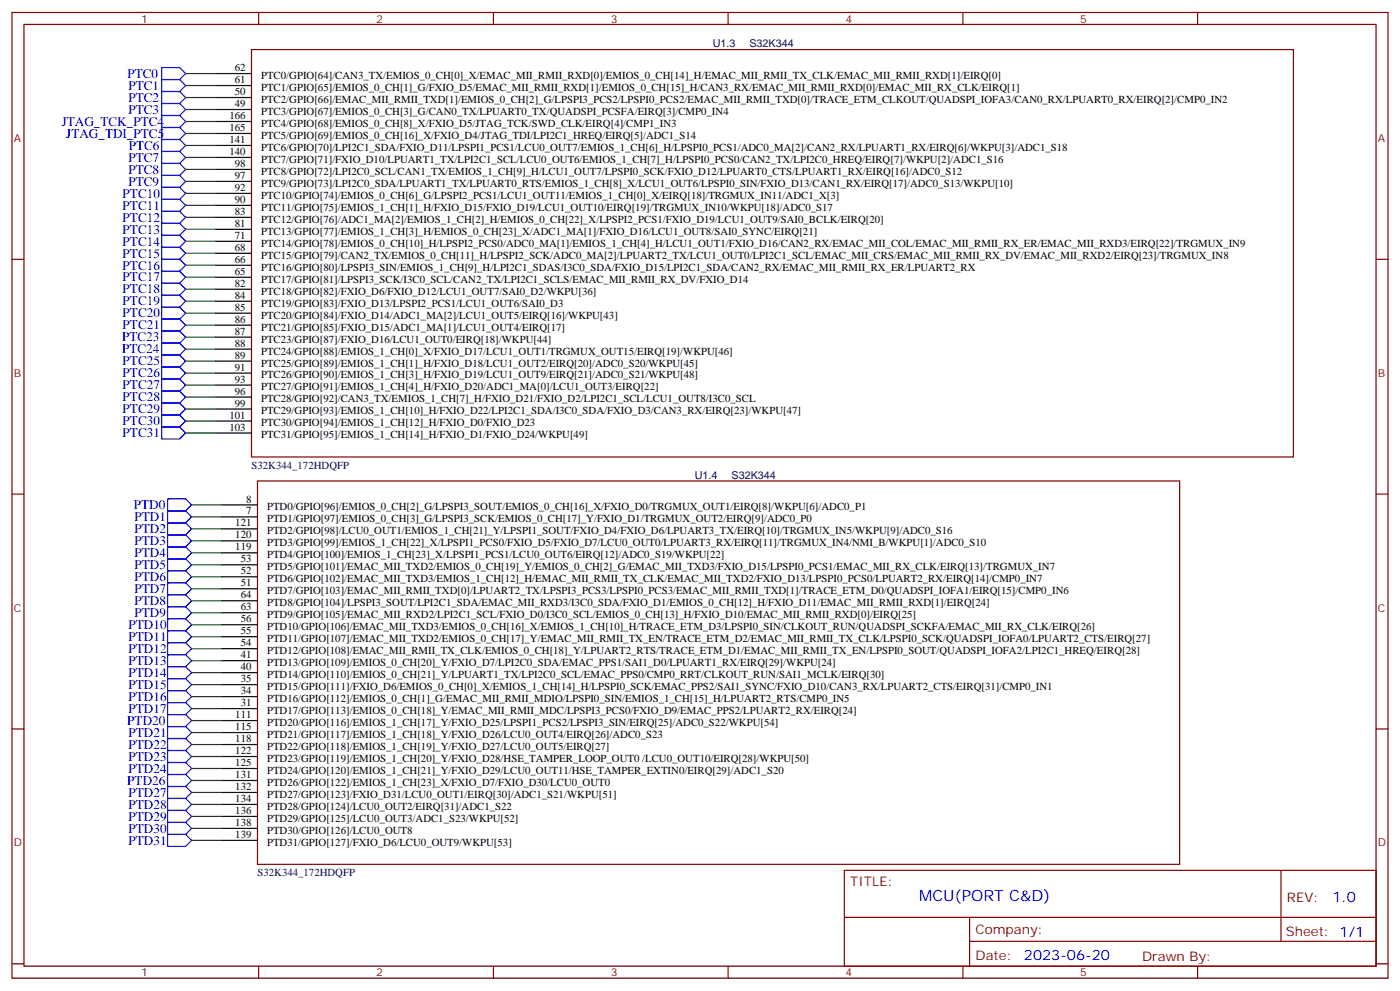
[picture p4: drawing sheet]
<svg xmlns="http://www.w3.org/2000/svg" width="412mm" height="292mm" viewBox="0 0 412 292" stroke-linecap="round" stroke-linejoin="round" font-family="sans-serif">
<defs><g id="words">
<text font-size="4.6" fill="#00f" x="270.8" y="265.3">MCU(PORT C&amp;D)</text>
<g font-size="4.2" fill="#00f">
<text x="392.5" y="265.5">1.0</text>
<text x="301.6" y="282.7">2023-06-20</text>
</g>
<g font-size="3.9" fill="#00f">
<text x="37.5" y="23.1">PTC0</text>
<text x="37.8" y="30">PTC2</text>
<text x="37.8" y="26.4">PTC1</text>
<text x="37.8" y="33.5">PTC3</text>
<text x="18.2" y="37.1">JTAG_TCK_PTC4</text>
<text x="19.5" y="40.6">JTAG_TDI_PTC5</text>
<text x="37.8" y="47.6">PTC7</text>
<text x="37.9" y="44.1">PTC6</text>
<text x="37.8" y="51.1">PTC8</text>
<text x="36.1" y="58.2">PTC10</text>
<text x="37.8" y="54.7">PTC9</text>
<text x="36.1" y="65.2">PTC12</text>
<text x="36.1" y="61.7">PTC11</text>
<text x="36.1" y="68.8">PTC13</text>
<text x="36.1" y="75.8">PTC15</text>
<text x="36.1" y="72.3">PTC14</text>
<text x="36.1" y="82.9">PTC17</text>
<text x="36.1" y="79.4">PTC16</text>
<text x="36.1" y="89.9">PTC19</text>
<text x="36.1" y="86.4">PTC18</text>
<text x="36.1" y="93.5">PTC20</text>
<text x="36" y="100.5">PTC23</text>
<text x="36.1" y="97">PTC21</text>
<text x="36" y="104">PTC24</text>
<text x="36.1" y="107.6">PTC25</text>
<text x="36.1" y="111.1">PTC26</text>
<text x="36.1" y="118.2">PTC28</text>
<text x="36.1" y="114.6">PTC27</text>
<text x="36.1" y="125.2">PTC30</text>
<text x="36.1" y="121.7">PTC29</text>
<text x="36.1" y="128.7">PTC31</text>
<text x="39.4" y="149.9">PTD0</text>
<text x="39.6" y="153.4">PTD1</text>
<text x="39.6" y="160.5">PTD3</text>
<text x="39.6" y="157">PTD2</text>
<text x="39.6" y="167.5">PTD5</text>
<text x="39.6" y="164">PTD4</text>
<text x="39.6" y="171.1">PTD6</text>
<text x="39.6" y="178.1">PTD8</text>
<text x="39.6" y="174.6">PTD7</text>
<text x="37.9" y="185.2">PTD10</text>
<text x="39.6" y="181.7">PTD9</text>
<text x="37.9" y="188.7">PTD11</text>
<text x="37.9" y="195.8">PTD13</text>
<text x="37.9" y="192.2">PTD12</text>
<text x="37.9" y="202.8">PTD15</text>
<text x="37.9" y="199.3">PTD14</text>
<text x="37.9" y="209.9">PTD17</text>
<text x="37.9" y="206.4">PTD16</text>
<text x="37.5" y="213.4">PTD20</text>
<text x="37.9" y="220.5">PTD22</text>
<text x="37.9" y="216.9">PTD21</text>
<text x="37.9" y="227.5">PTD24</text>
<text x="37.9" y="224">PTD23</text>
<text x="37.5" y="231">PTD26</text>
<text x="37.9" y="238.1">PTD28</text>
<text x="37.9" y="234.6">PTD27</text>
<text x="37.9" y="245.2">PTD30</text>
<text x="37.9" y="241.6">PTD29</text>
<text x="37.9" y="248.7">PTD31</text>
</g>
<g font-size="3.9" fill="#800">
<text x="250.5" y="260.8">TITLE:</text>
<text x="379.1" y="265.5">REV:</text>
<text x="287.4" y="275">Company:</text>
<text x="378.7" y="275.7">Sheet: 1/1</text>
<text x="287.4" y="282.7">Date:</text>
<text x="336.4" y="282.8">Drawn By:</text>
</g>
<g font-size="3.2" fill="#800">
<text x="41.6" y="6.7">1</text>
<text x="110.8" y="6.7">2</text>
<text x="179.9" y="6.7">3</text>
<text x="249.1" y="6.7">4</text>
<text x="318.2" y="6.7">5</text>
<text x="4.1" y="41.8">A</text>
<text x="405.9" y="41.8">A</text>
<text x="4.1" y="110.9">B</text>
<text x="405.9" y="110.9">B</text>
<text x="4.1" y="180.1">C</text>
<text x="405.9" y="180.1">C</text>
<text x="4.1" y="249.2">D</text>
<text x="405.9" y="249.2">D</text>
<text x="41.6" y="287.5">1</text>
<text x="110.8" y="287.5">2</text>
<text x="179.9" y="287.5">3</text>
<text x="249.1" y="287.5">4</text>
<text x="318.2" y="287.5">5</text>
</g>
<g font-size="3.2" fill="#000080">
<text x="210" y="14">U1.3</text>
<text x="220.8" y="14">S32K344</text>
<text x="74.1" y="138.1">S32K344_172HDQFP</text>
<text x="204.7" y="141">U1.4</text>
<text x="215.5" y="141">S32K344</text>
<text x="75.8" y="258">S32K344_172HDQFP</text>
</g>
<g font-size="3.2">
<text x="69.1" y="21">62</text>
<text x="76.9" y="23.2">PTC0/GPIO[64]/CAN3_TX/EMIOS_0_CH[0]_X/EMAC_MII_RMII_RXD[0]/EMIOS_0_CH[14]_H/EMAC_MII_RMII_TX_CLK/EMAC_MII_RMII_RXD[1]/EIRQ[0]</text>
<text x="69.1" y="24.5">61</text>
<text x="69.1" y="28">50</text>
<text x="76.9" y="26.8">PTC1/GPIO[65]/EMIOS_0_CH[1]_G/FXIO_D5/EMAC_MII_RMII_RXD[1]/EMIOS_0_CH[15]_H/CAN3_RX/EMAC_MII_RMII_RXD[0]/EMAC_MII_RX_CLK/EIRQ[1]</text>
<text x="67.6" y="35.1">166</text>
<text x="69.1" y="31.5">49</text>
<text x="76.9" y="30.3">PTC2/GPIO[66]/EMAC_MII_RMII_TXD[1]/EMIOS_0_CH[2]_G/LPSPI3_PCS2/LPSPI0_PCS2/EMAC_MII_RMII_TXD[0]/TRACE_ETM_CLKOUT/QUADSPI_IOFA3/CAN0_RX/LPUART0_RX/EIRQ[2]/CMP0_IN2</text>
<text x="76.9" y="33.8">PTC3/GPIO[67]/EMIOS_0_CH[3]_G/CAN0_TX/LPUART0_TX/QUADSPI_PCSFA/EIRQ[3]/CMP0_IN4</text>
<text x="67.6" y="38.6">165</text>
<text x="76.9" y="37.4">PTC4/GPIO[68]/EMIOS_0_CH[8]_X/FXIO_D5/JTAG_TCK/SWD_CLK/EIRQ[4]/CMP1_IN3</text>
<text x="76.9" y="40.9">PTC5/GPIO[69]/EMIOS_0_CH[16]_X/FXIO_D4/JTAG_TDI/LPI2C1_HREQ/EIRQ[5]/ADC1_S14</text>
<text x="67.6" y="42.1">141</text>
<text x="67.6" y="45.6">140</text>
<text x="76.9" y="44.4">PTC6/GPIO[70]/LPI2C1_SDA/FXIO_D11/LPSPI1_PCS1/LCU0_OUT7/EMIOS_1_CH[6]_H/LPSPI0_PCS1/ADC0_MA[2]/CAN2_RX/LPUART1_RX/EIRQ[6]/WKPU[3]/ADC1_S18</text>
<text x="76.9" y="47.9">PTC7/GPIO[71]/FXIO_D10/LPUART1_TX/LPI2C1_SCL/LCU0_OUT6/EMIOS_1_CH[7]_H/LPSPI0_PCS0/CAN2_TX/LPI2C0_HREQ/EIRQ[7]/WKPU[2]/ADC1_S16</text>
<text x="69.1" y="49.2">98</text>
<text x="69.1" y="52.7">97</text>
<text x="76.9" y="51.5">PTC8/GPIO[72]/LPI2C0_SCL/CAN1_TX/EMIOS_1_CH[9]_H/LCU1_OUT7/LPSPI0_SCK/FXIO_D12/LPUART0_CTS/LPUART1_RX/EIRQ[16]/ADC0_S12</text>
<text x="69.1" y="56.2">92</text>
<text x="69.1" y="59.8">90</text>
<text x="76.9" y="58.5">PTC10/GPIO[74]/EMIOS_0_CH[6]_G/LPSPI2_PCS1/LCU1_OUT11/EMIOS_1_CH[0]_X/EIRQ[18]/TRGMUX_IN11/ADC1_X[3]</text>
<text x="76.9" y="55">PTC9/GPIO[73]/LPI2C0_SDA/LPUART1_TX/LPUART0_RTS/EMIOS_1_CH[8]_X/LCU1_OUT6/LPSPI0_SIN/FXIO_D13/CAN1_RX/EIRQ[17]/ADC0_S13/WKPU[10]</text>
<text x="69.1" y="63.3">83</text>
<text x="76.9" y="62.1">PTC11/GPIO[75]/EMIOS_1_CH[1]_H/FXIO_D15/FXIO_D19/LCU1_OUT10/EIRQ[19]/TRGMUX_IN10/WKPU[18]/ADC0_S17</text>
<text x="76.9" y="65.6">PTC12/GPIO[76]/ADC1_MA[2]/EMIOS_1_CH[2]_H/EMIOS_0_CH[22]_X/LPSPI2_PCS1/FXIO_D19/LCU1_OUT9/SAI0_BCLK/EIRQ[20]</text>
<text x="69.1" y="66.8">81</text>
<text x="69.1" y="70.3">71</text>
<text x="76.9" y="69.1">PTC13/GPIO[77]/EMIOS_1_CH[3]_H/EMIOS_0_CH[23]_X/ADC1_MA[1]/FXIO_D16/LCU1_OUT8/SAI0_SYNC/EIRQ[21]</text>
<text x="69.1" y="73.9">68</text>
<text x="69.1" y="77.4">66</text>
<text x="76.9" y="72.6">PTC14/GPIO[78]/EMIOS_0_CH[10]_H/LPSPI2_PCS0/ADC0_MA[1]/EMIOS_1_CH[4]_H/LCU1_OUT1/FXIO_D16/CAN2_RX/EMAC_MII_COL/EMAC_MII_RMII_RX_ER/EMAC_MII_RXD3/EIRQ[22]/TRGMUX_IN9</text>
<text x="76.9" y="76.2">PTC15/GPIO[79]/CAN2_TX/EMIOS_0_CH[11]_H/LPSPI2_SCK/ADC0_MA[2]/LPUART2_TX/LCU1_OUT0/LPI2C1_SCL/EMAC_MII_CRS/EMAC_MII_RMII_RX_DV/EMAC_MII_RXD2/EIRQ[23]/TRGMUX_IN8</text>
<text x="69.1" y="80.9">65</text>
<text x="76.9" y="79.7">PTC16/GPIO[80]/LPSPI3_SIN/EMIOS_1_CH[9]_H/LPI2C1_SDAS/I3C0_SDA/FXIO_D15/LPI2C1_SDA/CAN2_RX/EMAC_MII_RMII_RX_ER/LPUART2_RX</text>
<text x="76.9" y="83.2">PTC17/GPIO[81]/LPSPI3_SCK/I3C0_SCL/CAN2_TX/LPI2C1_SCLS/EMAC_MII_RMII_RX_DV/FXIO_D14</text>
<text x="69.1" y="84.5">82</text>
<text x="69.1" y="88">84</text>
<text x="76.9" y="86.7">PTC18/GPIO[82]/FXIO_D6/FXIO_D12/LCU1_OUT7/SAI0_D2/WKPU[36]</text>
<text x="69.1" y="91.5">85</text>
<text x="69.1" y="95">86</text>
<text x="76.9" y="90.3">PTC19/GPIO[83]/FXIO_D13/LPSPI2_PCS1/LCU1_OUT6/SAI0_D3</text>
<text x="76.9" y="93.8">PTC20/GPIO[84]/FXIO_D14/ADC1_MA[2]/LCU1_OUT5/EIRQ[16]/WKPU[43]</text>
<text x="69.1" y="98.6">87</text>
<text x="76.9" y="97.3">PTC21/GPIO[85]/FXIO_D15/ADC1_MA[1]/LCU1_OUT4/EIRQ[17]</text>
<text x="76.9" y="100.9">PTC23/GPIO[87]/FXIO_D16/LCU1_OUT0/EIRQ[18]/WKPU[44]</text>
<text x="69.1" y="102.1">88</text>
<text x="69.1" y="105.6">89</text>
<text x="76.9" y="104.4">PTC24/GPIO[88]/EMIOS_1_CH[0]_X/FXIO_D17/LCU1_OUT1/TRGMUX_OUT15/EIRQ[19]/WKPU[46]</text>
<text x="76.9" y="107.9">PTC25/GPIO[89]/EMIOS_1_CH[1]_H/FXIO_D18/LCU1_OUT2/EIRQ[20]/ADC0_S20/WKPU[45]</text>
<text x="69.1" y="109.1">91</text>
<text x="69.1" y="112.7">93</text>
<text x="76.9" y="111.4">PTC26/GPIO[90]/EMIOS_1_CH[3]_H/FXIO_D19/LCU1_OUT9/EIRQ[21]/ADC0_S21/WKPU[48]</text>
<text x="69.1" y="116.2">96</text>
<text x="69.1" y="119.7">99</text>
<text x="76.9" y="115">PTC27/GPIO[91]/EMIOS_1_CH[4]_H/FXIO_D20/ADC1_MA[0]/LCU1_OUT3/EIRQ[22]</text>
<text x="76.9" y="118.5">PTC28/GPIO[92]/CAN3_TX/EMIOS_1_CH[7]_H/FXIO_D21/FXIO_D2/LPI2C1_SCL/LCU1_OUT8/I3C0_SCL</text>
<text x="67.6" y="123.3">101</text>
<text x="76.9" y="122">PTC29/GPIO[93]/EMIOS_1_CH[10]_H/FXIO_D22/LPI2C1_SDA/I3C0_SDA/FXIO_D3/CAN3_RX/EIRQ[23]/WKPU[47]</text>
<text x="76.9" y="125.6">PTC30/GPIO[94]/EMIOS_1_CH[12]_H/FXIO_D0/FXIO_D23</text>
<text x="67.6" y="126.8">103</text>
<text x="76.9" y="129.1">PTC31/GPIO[95]/EMIOS_1_CH[14]_H/FXIO_D1/FXIO_D24/WKPU[49]</text>
<text x="72.5" y="148">8</text>
<text x="69.3" y="155">121</text>
<text x="72.5" y="151.5">7</text>
<text x="78.7" y="150.2">PTD0/GPIO[96]/EMIOS_0_CH[2]_G/LPSPI3_SOUT/EMIOS_0_CH[16]_X/FXIO_D0/TRGMUX_OUT1/EIRQ[8]/WKPU[6]/ADC0_P1</text>
<text x="78.7" y="153.8">PTD1/GPIO[97]/EMIOS_0_CH[3]_G/LPSPI3_SCK/EMIOS_0_CH[17]_Y/FXIO_D1/TRGMUX_OUT2/EIRQ[9]/ADC0_P0</text>
<text x="69.3" y="158.5">120</text>
<text x="78.7" y="157.3">PTD2/GPIO[98]/LCU0_OUT1/EMIOS_1_CH[21]_Y/LPSPI1_SOUT/FXIO_D4/FXIO_D6/LPUART3_TX/EIRQ[10]/TRGMUX_IN5/WKPU[9]/ADC0_S16</text>
<text x="78.7" y="160.8">PTD3/GPIO[99]/EMIOS_1_CH[22]_X/LPSPI1_PCS0/FXIO_D5/FXIO_D7/LCU0_OUT0/LPUART3_RX/EIRQ[11]/TRGMUX_IN4/NMI_B/WKPU[1]/ADC0_S10</text>
<text x="69.3" y="162.1">119</text>
<text x="70.9" y="165.6">53</text>
<text x="78.7" y="164.4">PTD4/GPIO[100]/EMIOS_1_CH[23]_X/LPSPI1_PCS1/LCU0_OUT6/EIRQ[12]/ADC0_S19/WKPU[22]</text>
<text x="78.7" y="167.9">PTD5/GPIO[101]/EMAC_MII_TXD2/EMIOS_0_CH[19]_Y/EMIOS_0_CH[2]_G/EMAC_MII_TXD3/FXIO_D15/LPSPI0_PCS1/EMAC_MII_RX_CLK/EIRQ[13]/TRGMUX_IN7</text>
<text x="70.9" y="169.1">52</text>
<text x="70.9" y="172.6">51</text>
<text x="78.7" y="171.4">PTD6/GPIO[102]/EMAC_MII_TXD3/EMIOS_1_CH[12]_H/EMAC_MII_RMII_TX_CLK/EMAC_MII_TXD2/FXIO_D13/LPSPI0_PCS0/LPUART2_RX/EIRQ[14]/CMP0_IN7</text>
<text x="70.9" y="176.2">64</text>
<text x="70.9" y="179.7">63</text>
<text x="78.7" y="174.9">PTD7/GPIO[103]/EMAC_MII_RMII_TXD[0]/LPUART2_TX/LPSPI3_PCS3/LPSPI0_PCS3/EMAC_MII_RMII_TXD[1]/TRACE_ETM_D0/QUADSPI_IOFA1/EIRQ[15]/CMP0_IN6</text>
<text x="78.7" y="178.5">PTD8/GPIO[104]/LPSPI3_SOUT/LPI2C1_SDA/EMAC_MII_RXD3/I3C0_SDA/FXIO_D1/EMIOS_0_CH[12]_H/FXIO_D11/EMAC_MII_RMII_RXD[1]/EIRQ[24]</text>
<text x="70.9" y="183.2">56</text>
<text x="78.7" y="185.5">PTD10/GPIO[106]/EMAC_MII_TXD3/EMIOS_0_CH[16]_X/EMIOS_1_CH[10]_H/TRACE_ETM_D3/LPSPI0_SIN/CLKOUT_RUN/QUADSPI_SCKFA/EMAC_MII_RX_CLK/EIRQ[26]</text>
<text x="78.7" y="182">PTD9/GPIO[105]/EMAC_MII_RXD2/LPI2C1_SCL/FXIO_D0/I3C0_SCL/EMIOS_0_CH[13]_H/FXIO_D10/EMAC_MII_RMII_RXD[0]/EIRQ[25]</text>
<text x="70.9" y="186.8">55</text>
<text x="70.9" y="190.3">54</text>
<text x="78.7" y="189.1">PTD11/GPIO[107]/EMAC_MII_TXD2/EMIOS_0_CH[17]_Y/EMAC_MII_RMII_TX_EN/TRACE_ETM_D2/EMAC_MII_RMII_TX_CLK/LPSPI0_SCK/QUADSPI_IOFA0/LPUART2_CTS/EIRQ[27]</text>
<text x="70.9" y="193.8">41</text>
<text x="70.9" y="197.3">40</text>
<text x="78.7" y="192.6">PTD12/GPIO[108]/EMAC_MII_RMII_TX_CLK/EMIOS_0_CH[18]_Y/LPUART2_RTS/TRACE_ETM_D1/EMAC_MII_RMII_TX_EN/LPSPI0_SOUT/QUADSPI_IOFA2/LPI2C1_HREQ/EIRQ[28]</text>
<text x="78.7" y="196.1">PTD13/GPIO[109]/EMIOS_0_CH[20]_Y/FXIO_D7/LPI2C0_SDA/EMAC_PPS1/SAI1_D0/LPUART1_RX/EIRQ[29]/WKPU[24]</text>
<text x="70.9" y="200.9">35</text>
<text x="78.7" y="199.6">PTD14/GPIO[110]/EMIOS_0_CH[21]_Y/LPUART1_TX/LPI2C0_SCL/EMAC_PPS0/CMP0_RRT/CLKOUT_RUN/SAI1_MCLK/EIRQ[30]</text>
<text x="78.7" y="203.2">PTD15/GPIO[111]/FXIO_D6/EMIOS_0_CH[0]_X/EMIOS_1_CH[14]_H/LPSPI0_SCK/EMAC_PPS2/SAI1_SYNC/FXIO_D10/CAN3_RX/LPUART2_CTS/EIRQ[31]/CMP0_IN1</text>
<text x="70.9" y="204.4">34</text>
<text x="70.9" y="207.9">31</text>
<text x="78.7" y="206.7">PTD16/GPIO[112]/EMIOS_0_CH[1]_G/EMAC_MII_RMII_MDIO/LPSPI0_SIN/EMIOS_1_CH[15]_H/LPUART2_RTS/CMP0_IN5</text>
<text x="69.3" y="211.5">111</text>
<text x="69.3" y="215">115</text>
<text x="78.7" y="210.2">PTD17/GPIO[113]/EMIOS_0_CH[18]_Y/EMAC_MII_RMII_MDC/LPSPI3_PCS0/FXIO_D9/EMAC_PPS2/LPUART2_RX/EIRQ[24]</text>
<text x="78.7" y="213.7">PTD20/GPIO[116]/EMIOS_1_CH[17]_Y/FXIO_D25/LPSPI1_PCS2/LPSPI3_SIN/EIRQ[25]/ADC0_S22/WKPU[54]</text>
<text x="69.3" y="218.5">118</text>
<text x="78.7" y="217.3">PTD21/GPIO[117]/EMIOS_1_CH[18]_Y/FXIO_D26/LCU0_OUT4/EIRQ[26]/ADC0_S23</text>
<text x="78.7" y="220.8">PTD22/GPIO[118]/EMIOS_1_CH[19]_Y/FXIO_D27/LCU0_OUT5/EIRQ[27]</text>
<text x="69.3" y="222">122</text>
<text x="69.3" y="225.6">125</text>
<text x="78.7" y="224.3">PTD23/GPIO[119]/EMIOS_1_CH[20]_Y/FXIO_D28/HSE_TAMPER_LOOP_OUT0 /LCU0_OUT10/EIRQ[28]/WKPU[50]</text>
<text x="78.7" y="227.9">PTD24/GPIO[120]/EMIOS_1_CH[21]_Y/FXIO_D29/LCU0_OUT11/HSE_TAMPER_EXTIN0/EIRQ[29]/ADC1_S20</text>
<text x="69.3" y="229.1">131</text>
<text x="69.3" y="232.6">132</text>
<text x="78.7" y="231.4">PTD26/GPIO[122]/EMIOS_1_CH[23]_X/FXIO_D7/FXIO_D30/LCU0_OUT0</text>
<text x="69.3" y="236.1">134</text>
<text x="69.3" y="239.7">136</text>
<text x="78.7" y="234.9">PTD27/GPIO[123]/FXIO_D31/LCU0_OUT1/EIRQ[30]/ADC1_S21/WKPU[51]</text>
<text x="78.7" y="238.4">PTD28/GPIO[124]/LCU0_OUT2/EIRQ[31]/ADC1_S22</text>
<text x="69.3" y="243.2">138</text>
<text x="78.7" y="242">PTD29/GPIO[125]/LCU0_OUT3/ADC1_S23/WKPU[52]</text>
<text x="78.7" y="245.5">PTD30/GPIO[126]/LCU0_OUT8</text>
<text x="69.3" y="246.7">139</text>
<text x="78.7" y="249">PTD31/GPIO[127]/FXIO_D6/LCU0_OUT9/WKPU[53]</text>
</g>
</g></defs>
<g fill="none" stroke="#870000" stroke-width=".35">
<path d="M3.5 3.7h405.4v284.3h-405.4zM7.1 7.2h398.2v277.3h-398.2zM76.2 3.7v3.5M145.3 3.7v3.5M214.5 3.7v3.5M283.6 3.7v3.5M352.8 3.7v3.5M3.5 76.3h3.6M405.3 76.3h3.6M3.5 145.5h3.6M405.3 145.5h3.6M3.5 214.6h3.6"/>
<path d="M405.3 214.6h3.6M248.7 256.3h156.6v28.2h-156.6zM377.3 256.3v20.9M248.7 270.1h156.5M285.6 277.2h119.6M285.6 270.1v14.1M3.5 283.8h3.6M76.2 284.5v3.5M145.3 284.5v3.5M214.5 284.5v3.5M283.6 284.5v3.5M352.8 284.5v3.5"/>
<path d="M405.3 283.8h3.6"/>
</g>
<path d="M74.1 14.6h306.9v119.9h-306.9zM75.8 141.6h271.7v112.9h-271.7z" fill="none" stroke="#800000" stroke-width=".35"/>
<g fill="none" stroke="#000" stroke-width=".35">
<path d="M63.5 21.7h10.6M63.5 25.2h10.6M63.5 28.7h10.6M63.5 32.2h10.6M63.5 35.8h10.6M63.5 39.3h10.6M63.5 56.9h10.6M63.5 42.8h10.6M63.5 46.4h10.6M63.5 49.9h10.6M63.5 53.4h10.6M63.5 60.5h10.6"/>
<path d="M63.5 64h10.6M63.5 67.5h10.6M63.5 71h10.6M63.5 74.6h10.6M63.5 78.1h10.6M63.5 81.6h10.6M63.5 85.2h10.6M63.5 88.7h10.6M63.5 92.2h10.6M63.5 95.7h10.6M63.5 99.3h10.6M63.5 102.8h10.6"/>
<path d="M63.5 106.3h10.6M63.5 109.9h10.6M63.5 113.4h10.6M63.5 116.9h10.6M63.5 120.4h10.6M63.5 124h10.6M63.5 127.5h10.6M65.3 148.7h10.5M65.3 152.2h10.5M65.3 155.7h10.5M65.3 159.2h10.5M65.3 162.8h10.5"/>
<path d="M65.3 166.3h10.5M65.3 169.8h10.5M65.3 173.4h10.5M65.3 176.9h10.5M65.3 183.9h10.5M65.3 187.5h10.5M65.3 191h10.5M65.3 194.5h10.5M65.3 198h10.5M65.3 180.4h10.5M65.3 201.6h10.5M65.3 205.1h10.5"/>
<path d="M65.3 208.6h10.5M65.3 212.2h10.5M65.3 215.7h10.5M65.3 219.2h10.5M65.3 222.7h10.5M65.3 226.3h10.5M65.3 229.8h10.5M65.3 233.3h10.5M65.3 236.9h10.5M65.3 240.4h10.5M65.3 243.9h10.5M65.3 247.4h10.5"/>
</g>
<g fill="none" stroke="#00f" stroke-width=".35">
<path d="M47.6 19.9h5.3l1.8 1.8-1.8 1.7h-5.3zM47.6 30.5h5.3l1.8 1.7-1.8 1.8h-5.3zM47.6 27h5.3l1.8 1.7-1.8 1.8h-5.3zM47.6 23.4h5.3l1.8 1.8-1.8 1.8h-5.3zM47.6 34h5.3l1.8 1.8-1.8 1.7h-5.3zM47.6 37.5h5.3l1.8 1.8-1.8 1.8h-5.3zM47.6 58.7h5.3l1.8 1.8-1.8 1.7h-5.3zM47.6 55.2h5.3l1.8 1.7-1.8 1.8h-5.3zM47.6 51.6h5.3l1.8 1.8-1.8 1.8h-5.3zM47.6 48.1h5.3l1.8 1.8-1.8 1.7h-5.3zM47.6 44.6h5.3l1.8 1.8-1.8 1.7h-5.3zM47.6 41.1h5.3l1.8 1.7-1.8 1.8h-5.3z"/>
<path d="M47.6 79.9h5.3l1.8 1.7-1.8 1.8h-5.3zM47.6 76.3h5.3l1.8 1.8-1.8 1.8h-5.3zM47.6 72.8h5.3l1.8 1.8-1.8 1.7h-5.3zM47.6 69.3h5.3l1.8 1.7-1.8 1.8h-5.3zM47.6 65.8h5.3l1.8 1.7-1.8 1.8h-5.3zM47.6 62.2h5.3l1.8 1.8-1.8 1.8h-5.3zM47.6 97.5h5.3l1.8 1.8-1.8 1.7h-5.3zM47.6 94h5.3l1.8 1.7-1.8 1.8h-5.3zM47.6 90.5h5.3l1.8 1.7-1.8 1.8h-5.3zM47.6 86.9h5.3l1.8 1.8-1.8 1.8h-5.3zM47.6 83.4h5.3l1.8 1.8-1.8 1.7h-5.3zM47.6 118.7h5.3l1.8 1.7-1.8 1.8h-5.3z"/>
<path d="M47.6 115.1h5.3l1.8 1.8-1.8 1.8h-5.3zM47.6 111.6h5.3l1.8 1.8-1.8 1.7h-5.3zM47.6 108.1h5.3l1.8 1.8-1.8 1.7h-5.3zM47.6 104.6h5.3l1.8 1.7-1.8 1.8h-5.3zM47.6 101h5.3l1.8 1.8-1.8 1.8h-5.3zM47.6 125.7h5.3l1.8 1.8-1.8 1.8h-5.3zM47.6 122.2h5.3l1.8 1.8-1.8 1.7h-5.3zM49.4 157.5h5.3l1.7 1.7-1.7 1.8h-5.3zM49.4 154h5.3l1.7 1.7-1.7 1.8h-5.3zM49.4 150.4h5.3l1.7 1.8-1.7 1.8h-5.3zM49.4 146.9h5.3l1.7 1.8-1.7 1.7h-5.3zM49.4 178.6h5.3l1.7 1.8-1.7 1.8h-5.3z"/>
<path d="M49.4 175.1h5.3l1.7 1.8-1.7 1.7h-5.3zM49.4 171.6h5.3l1.7 1.8-1.7 1.7h-5.3zM49.4 168.1h5.3l1.7 1.7-1.7 1.8h-5.3zM49.4 164.5h5.3l1.7 1.8-1.7 1.8h-5.3zM49.4 161h5.3l1.7 1.8-1.7 1.7h-5.3zM49.4 199.8h5.3l1.7 1.8-1.7 1.7h-5.3zM49.4 196.3h5.3l1.7 1.7-1.7 1.8h-5.3zM49.4 192.8h5.3l1.7 1.7-1.7 1.8h-5.3zM49.4 189.2h5.3l1.7 1.8-1.7 1.8h-5.3zM49.4 185.7h5.3l1.7 1.8-1.7 1.7h-5.3zM49.4 182.2h5.3l1.7 1.7-1.7 1.8h-5.3zM49.4 217.5h5.3l1.7 1.7-1.7 1.8h-5.3z"/>
<path d="M49.4 213.9h5.3l1.7 1.8-1.7 1.8h-5.3zM49.4 210.4h5.3l1.7 1.8-1.7 1.7h-5.3zM49.4 206.9h5.3l1.7 1.7-1.7 1.8h-5.3zM49.4 203.3h5.3l1.7 1.8-1.7 1.8h-5.3zM49.4 238.6h5.3l1.7 1.8-1.7 1.7h-5.3zM49.4 235.1h5.3l1.7 1.8-1.7 1.7h-5.3zM49.4 231.6h5.3l1.7 1.7-1.7 1.8h-5.3zM49.4 228h5.3l1.7 1.8-1.7 1.8h-5.3zM49.4 224.5h5.3l1.7 1.8-1.7 1.7h-5.3zM49.4 221h5.3l1.7 1.7-1.7 1.8h-5.3zM49.4 245.7h5.3l1.7 1.7-1.7 1.8h-5.3zM49.4 242.1h5.3l1.7 1.8-1.7 1.8h-5.3z"/>
</g>
<g fill="none" stroke="#008700" stroke-width=".35">
<path d="M54.7 21.7h8.8M54.7 25.2h8.8M54.7 28.7h8.8M54.7 32.2h8.8M54.7 39.3h8.8M54.7 35.8h8.8M54.7 56.9h8.8M54.7 42.8h8.8M54.7 46.4h8.8M54.7 49.9h8.8M54.7 53.4h8.8M54.7 60.5h8.8"/>
<path d="M54.7 64h8.8M54.7 67.5h8.8M54.7 71h8.8M54.7 74.6h8.8M54.7 78.1h8.8M54.7 81.6h8.8M54.7 85.2h8.8M54.7 88.7h8.8M54.7 92.2h8.8M54.7 95.7h8.8M54.7 99.3h8.8M54.7 102.8h8.8"/>
<path d="M54.7 106.3h8.8M54.7 109.9h8.8M54.7 113.4h8.8M54.7 116.9h8.8M54.7 127.5h8.8M54.7 120.4h8.8M54.7 124h8.8M56.4 148.7h8.9M56.4 152.2h8.9M56.4 155.7h8.9M56.4 159.2h8.9M56.4 162.8h8.9"/>
<path d="M56.4 166.3h8.9M56.4 169.8h8.9M56.4 173.4h8.9M56.4 176.9h8.9M56.4 183.9h8.9M56.4 180.4h8.9M56.4 187.5h8.9M56.4 191h8.9M56.4 194.5h8.9M56.4 198h8.9M56.4 201.6h8.9M56.4 205.1h8.9"/>
<path d="M56.4 208.6h8.9M56.4 212.2h8.9M56.4 215.7h8.9M56.4 219.2h8.9M56.4 222.7h8.9M56.4 226.3h8.9M56.4 229.8h8.9M56.4 233.3h8.9M56.4 236.9h8.9M56.4 240.4h8.9M56.4 243.9h8.9M56.4 247.4h8.9"/>
</g>
<use href="#words"/>
</svg>
